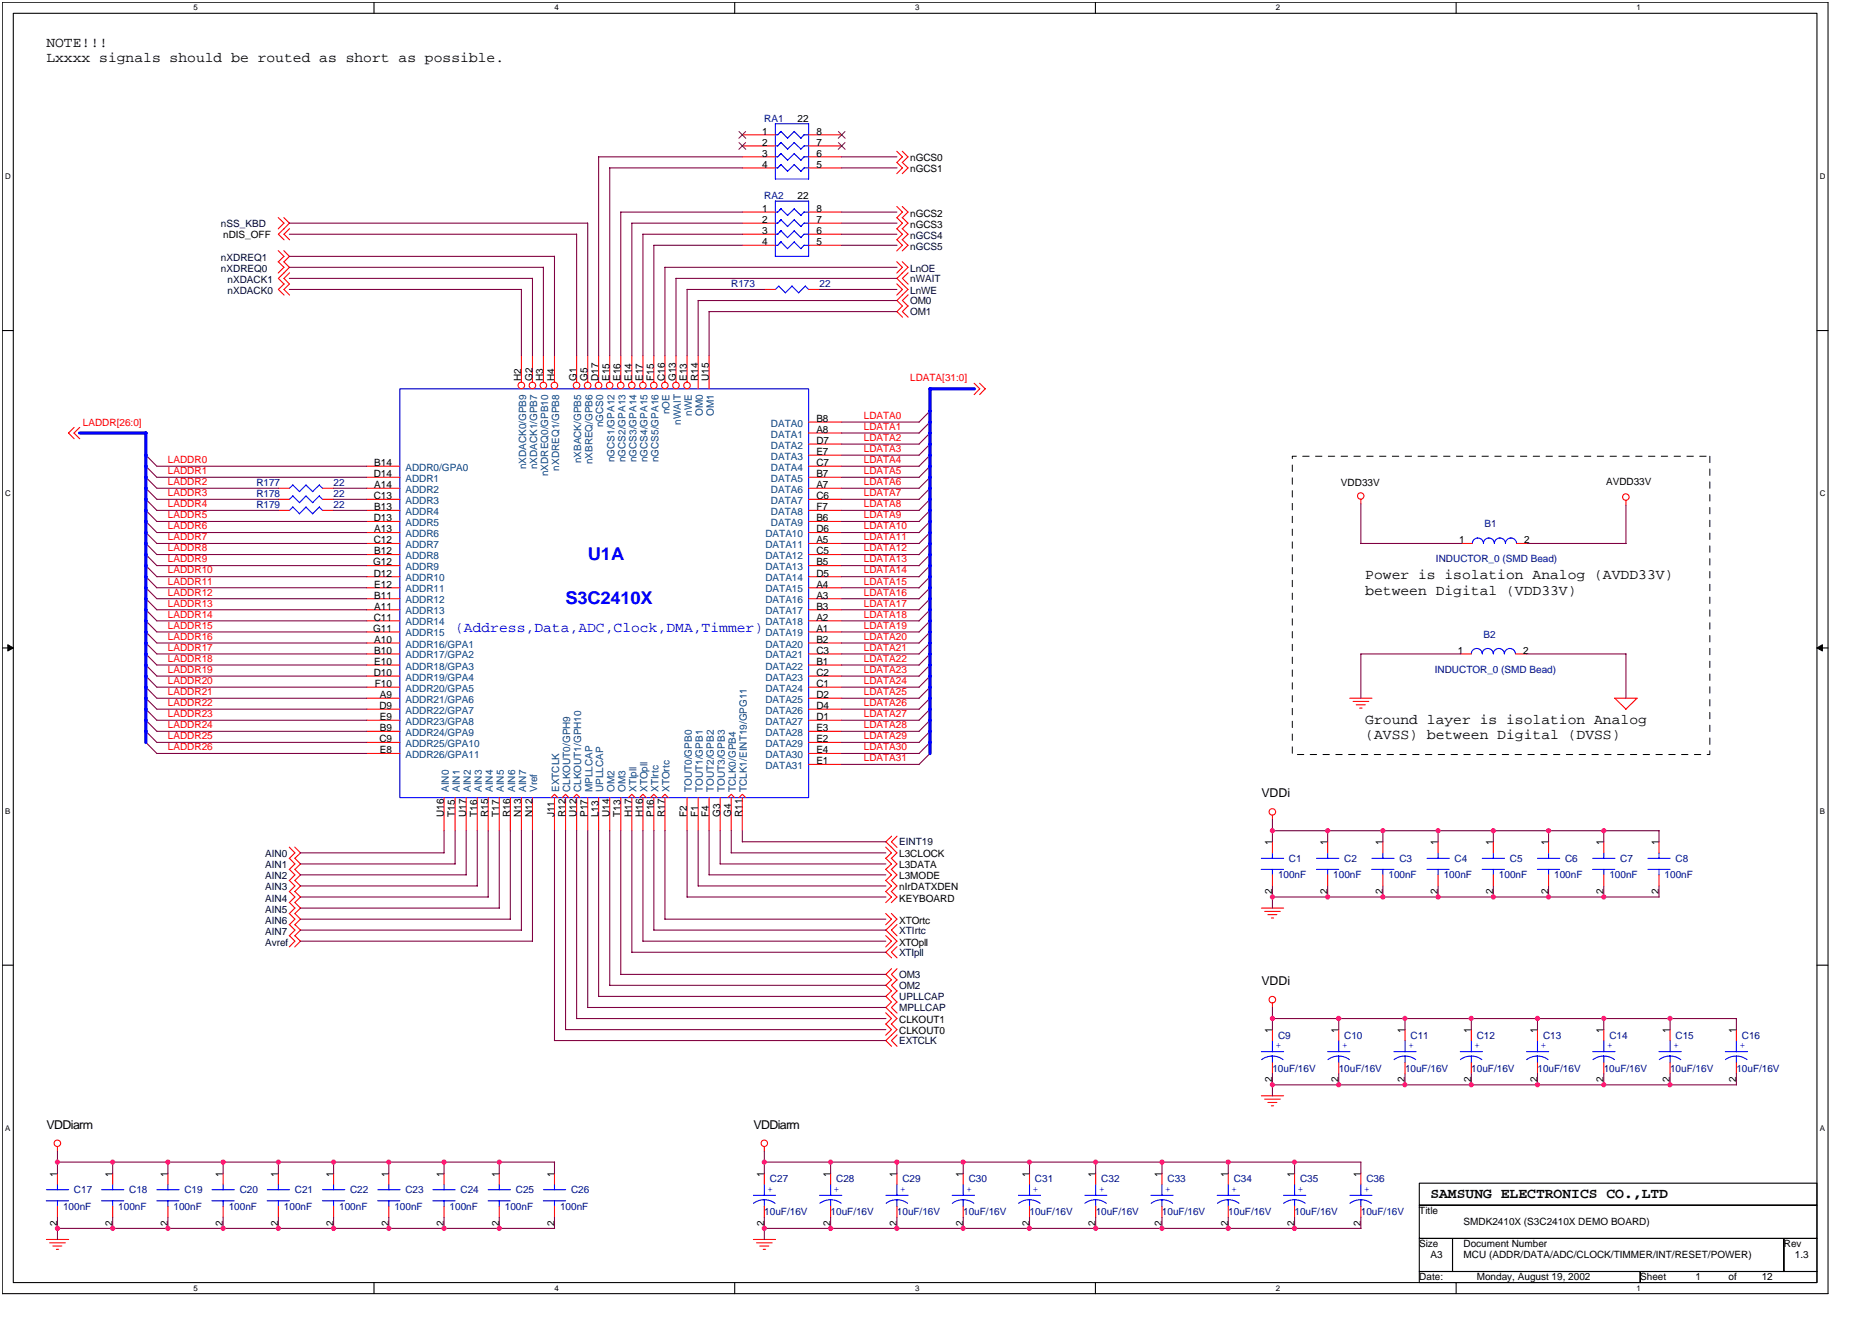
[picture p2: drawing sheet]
<svg xmlns="http://www.w3.org/2000/svg" width="297mm" height="210mm" viewBox="0 0 297 210" stroke-linecap="round" stroke-linejoin="round" font-family="sans-serif">
<defs><g id="words">
<g font-size="2.8" fill="#00f">
<text x="93.3" y="88.8">U1A</text>
<text x="89.7" y="95.8">S3C2410X</text>
</g>
<g font-size="2.3">
<text x="7.4" y="7.4">NOTE!!!</text>
<text x="7.4" y="9.9">Lxxxx signals should be routed as short as possible.</text>
<text x="216.6" y="91.9">Power is isolation Analog (AVDD33V)</text>
<text x="216.6" y="94.4">between Digital (VDD33V)</text>
<text x="216.6" y="114.9">Ground layer is isolation Analog</text>
<text x="216.6" y="117.3">(AVSS) between Digital (DVSS)</text>
<text x="227" y="190.1">SAMSUNG ELECTRONICS CO.,LTD</text>
</g>
<text font-size="2.3" fill="#00f" x="72.2" y="100.3">(Address,Data,ADC,Clock,DMA,Timmer)</text>
<g font-size="1.9">
<text x="200.1" y="126.5">VDDi</text>
<text x="200.1" y="156.3">VDDi</text>
<text x="7.4" y="179.1">VDDiarm</text>
<text x="119.5" y="179.1">VDDiarm</text>
</g>
<g font-size="1.6">
<text x="120.9" y="21.4">1</text>
<text x="120.9" y="23.1">2</text>
<text x="126.5" y="19.3">22</text>
<text x="129.5" y="21.4">8</text>
<text x="129.5" y="23.1">7</text>
<text x="120.9" y="24.9">3</text>
<text x="120.9" y="26.6">4</text>
<text x="129.5" y="24.9">6</text>
<text x="129.5" y="26.6">5</text>
<text x="144.4" y="27.4">nGCS1</text>
<text x="144.4" y="25.6">nGCS0</text>
<text x="120.9" y="33.6">1</text>
<text x="120.9" y="35.4">2</text>
<text x="126.5" y="31.6">22</text>
<text x="129.5" y="33.6">8</text>
<text x="129.5" y="35.4">7</text>
<text x="144.4" y="34.4">nGCS2</text>
<text x="35.4" y="37.7">nDIS_OFF</text>
<text x="120.9" y="37.1">3</text>
<text x="120.9" y="38.9">4</text>
<text x="129.5" y="37.1">6</text>
<text x="129.5" y="38.9">5</text>
<text x="144.4" y="36.1">nGCS3</text>
<text x="82.7" y="60.5" transform="rotate(-90 82.7 60.5)">H2</text>
<text x="84.5" y="60.5" transform="rotate(-90 84.5 60.5)">G2</text>
<text x="86.2" y="60.5" transform="rotate(-90 86.2 60.5)">H3</text>
<text x="88" y="60.5" transform="rotate(-90 88 60.5)">H4</text>
<text x="91.5" y="60.5" transform="rotate(-90 91.5 60.5)">G1</text>
<text x="93.2" y="60.5" transform="rotate(-90 93.2 60.5)">G5</text>
<text x="95" y="60.5" transform="rotate(-90 95 60.5)">D17</text>
<text x="96.7" y="60.5" transform="rotate(-90 96.7 60.5)">E15</text>
<text x="98.5" y="60.5" transform="rotate(-90 98.5 60.5)">E16</text>
<text x="100.2" y="60.5" transform="rotate(-90 100.2 60.5)">E14</text>
<text x="102" y="60.5" transform="rotate(-90 102 60.5)">E17</text>
<text x="103.7" y="60.5" transform="rotate(-90 103.7 60.5)">F15</text>
<text x="105.5" y="60.5" transform="rotate(-90 105.5 60.5)">C16</text>
<text x="107.2" y="60.5" transform="rotate(-90 107.2 60.5)">G13</text>
<text x="109" y="60.5" transform="rotate(-90 109 60.5)">E13</text>
<text x="110.8" y="60.5" transform="rotate(-90 110.8 60.5)">R14</text>
<text x="112.5" y="60.5" transform="rotate(-90 112.5 60.5)">U15</text>
<text x="129.5" y="66.9">B8</text>
<text x="129.5" y="68.7">A8</text>
<text x="129.5" y="70.4">D7</text>
<text x="59.3" y="75.7">D14</text>
<text x="59.4" y="73.9">B14</text>
<text x="59.4" y="77.4">A14</text>
<text x="129.5" y="72.2">E7</text>
<text x="129.5" y="73.9">C7</text>
<text x="129.5" y="75.7">B7</text>
<text x="129.5" y="77.4">A7</text>
<text x="212.8" y="77.1">VDD33V</text>
<text x="254.8" y="77">AVDD33V</text>
<text x="59.3" y="79.2">C13</text>
<text x="59.3" y="82.7">D13</text>
<text x="59.4" y="81">B13</text>
<text x="129.5" y="79.2">C6</text>
<text x="129.5" y="81">F7</text>
<text x="129.5" y="82.7">B6</text>
<text x="59.2" y="89.7">G12</text>
<text x="59.3" y="86.2">C12</text>
<text x="59.4" y="84.5">A13</text>
<text x="59.4" y="88">B12</text>
<text x="129.5" y="84.5">D6</text>
<text x="129.5" y="86.2">A5</text>
<text x="129.5" y="88">C5</text>
<text x="129.5" y="89.7">B5</text>
<text x="231.5" y="86.2">1</text>
<text x="241.9" y="86.2">2</text>
<text x="59.3" y="91.5">D12</text>
<text x="59.4" y="93.2">E12</text>
<text x="59.4" y="95">B11</text>
<text x="129.5" y="91.5">D5</text>
<text x="129.5" y="93.2">A4</text>
<text x="129.5" y="95">A3</text>
<text x="59.2" y="100.2">G11</text>
<text x="59.3" y="98.5">C11</text>
<text x="59.4" y="96.7">A11</text>
<text x="59.4" y="102">A10</text>
<text x="129.5" y="96.7">B3</text>
<text x="129.5" y="98.5">A2</text>
<text x="129.5" y="100.2">A1</text>
<text x="129.5" y="102">B2</text>
<text x="59.3" y="107.2">D10</text>
<text x="59.4" y="103.7">B10</text>
<text x="59.4" y="105.5">E10</text>
<text x="129.5" y="103.7">C3</text>
<text x="129.5" y="105.5">B1</text>
<text x="129.5" y="107.2">C2</text>
<text x="231.3" y="103.7">1</text>
<text x="241.7" y="103.7">2</text>
<text x="59.5" y="109">F10</text>
<text x="60.2" y="112.5">D9</text>
<text x="60.3" y="110.8">A9</text>
<text x="129.5" y="109">C1</text>
<text x="129.5" y="110.8">D2</text>
<text x="129.5" y="112.5">D4</text>
<text x="60.2" y="117.8">C9</text>
<text x="60.3" y="114.3">E9</text>
<text x="60.3" y="116">B9</text>
<text x="60.3" y="119.5">E8</text>
<text x="129.5" y="114.3">D1</text>
<text x="129.5" y="116">E3</text>
<text x="129.5" y="117.8">E2</text>
<text x="129.5" y="119.5">E4</text>
<text x="129.5" y="121.3">E1</text>
<text x="70.4" y="129.6" transform="rotate(-90 70.4 129.6)">U16</text>
<text x="72.2" y="129.6" transform="rotate(-90 72.2 129.6)">T15</text>
<text x="73.9" y="129.6" transform="rotate(-90 73.9 129.6)">U17</text>
<text x="75.7" y="129.6" transform="rotate(-90 75.7 129.6)">T16</text>
<text x="77.4" y="129.6" transform="rotate(-90 77.4 129.6)">R15</text>
<text x="79.2" y="129.6" transform="rotate(-90 79.2 129.6)">T17</text>
<text x="81" y="129.6" transform="rotate(-90 81 129.6)">R16</text>
<text x="82.7" y="129.6" transform="rotate(-90 82.7 129.6)">N13</text>
<text x="84.5" y="129.6" transform="rotate(-90 84.5 129.6)">N12</text>
<text x="88" y="129.6" transform="rotate(-90 88 129.6)">J11</text>
<text x="89.7" y="129.6" transform="rotate(-90 89.7 129.6)">R12</text>
<text x="91.5" y="129.6" transform="rotate(-90 91.5 129.6)">U12</text>
<text x="93.2" y="129.6" transform="rotate(-90 93.2 129.6)">P17</text>
<text x="95" y="129.6" transform="rotate(-90 95 129.6)">L13</text>
<text x="96.7" y="129.6" transform="rotate(-90 96.7 129.6)">U14</text>
<text x="98.5" y="129.6" transform="rotate(-90 98.5 129.6)">T13</text>
<text x="100.2" y="129.6" transform="rotate(-90 100.2 129.6)">H17</text>
<text x="102" y="129.6" transform="rotate(-90 102 129.6)">H16</text>
<text x="103.7" y="129.6" transform="rotate(-90 103.7 129.6)">P16</text>
<text x="105.5" y="129.6" transform="rotate(-90 105.5 129.6)">R17</text>
<text x="109" y="129.6" transform="rotate(-90 109 129.6)">F2</text>
<text x="110.8" y="129.6" transform="rotate(-90 110.8 129.6)">F1</text>
<text x="112.5" y="129.6" transform="rotate(-90 112.5 129.6)">F4</text>
<text x="114.3" y="129.6" transform="rotate(-90 114.3 129.6)">G3</text>
<text x="116" y="129.6" transform="rotate(-90 116 129.6)">G4</text>
<text x="117.8" y="129.6" transform="rotate(-90 117.8 129.6)">R11</text>
<text x="142.7" y="137.8">L3DATA</text>
<text x="142.7" y="136">L3CLOCK</text>
<text x="201.9" y="134.1" transform="rotate(-90 201.9 134.1)">1</text>
<text x="210.6" y="134.1" transform="rotate(-90 210.6 134.1)">1</text>
<text x="219.4" y="134.1" transform="rotate(-90 219.4 134.1)">1</text>
<text x="228.2" y="134.1" transform="rotate(-90 228.2 134.1)">1</text>
<text x="236.9" y="134.1" transform="rotate(-90 236.9 134.1)">1</text>
<text x="245.7" y="134.1" transform="rotate(-90 245.7 134.1)">1</text>
<text x="254.5" y="134.1" transform="rotate(-90 254.5 134.1)">1</text>
<text x="263.2" y="134.1" transform="rotate(-90 263.2 134.1)">1</text>
<text x="142.7" y="143">KEYBOARD</text>
<text x="142.7" y="141.3">nIrDATXDEN</text>
<text x="142.7" y="139.5">L3MODE</text>
<text x="201.9" y="141.9" transform="rotate(-90 201.9 141.9)">2</text>
<text x="210.6" y="141.9" transform="rotate(-90 210.6 141.9)">2</text>
<text x="219.4" y="141.9" transform="rotate(-90 219.4 141.9)">2</text>
<text x="228.2" y="141.9" transform="rotate(-90 228.2 141.9)">2</text>
<text x="236.9" y="141.9" transform="rotate(-90 236.9 141.9)">2</text>
<text x="245.7" y="141.9" transform="rotate(-90 245.7 141.9)">2</text>
<text x="254.5" y="141.9" transform="rotate(-90 254.5 141.9)">2</text>
<text x="263.2" y="141.9" transform="rotate(-90 263.2 141.9)">2</text>
<text x="142.7" y="146.5">XTOrtc</text>
<text x="142.7" y="150">XTOpll</text>
<text x="142.7" y="164.1">CLKOUT0</text>
<text x="142.7" y="162.3">CLKOUT1</text>
<text x="201.9" y="163.9" transform="rotate(-90 201.9 163.9)">1</text>
<text x="212.4" y="163.9" transform="rotate(-90 212.4 163.9)">1</text>
<text x="222.9" y="163.9" transform="rotate(-90 222.9 163.9)">1</text>
<text x="233.4" y="163.9" transform="rotate(-90 233.4 163.9)">1</text>
<text x="243.9" y="163.9" transform="rotate(-90 243.9 163.9)">1</text>
<text x="254.5" y="163.9" transform="rotate(-90 254.5 163.9)">1</text>
<text x="265" y="163.9" transform="rotate(-90 265 163.9)">1</text>
<text x="275.5" y="163.9" transform="rotate(-90 275.5 163.9)">1</text>
<text x="201.9" y="171.7" transform="rotate(-90 201.9 171.7)">2</text>
<text x="212.4" y="171.7" transform="rotate(-90 212.4 171.7)">2</text>
<text x="222.9" y="171.7" transform="rotate(-90 222.9 171.7)">2</text>
<text x="233.4" y="171.7" transform="rotate(-90 233.4 171.7)">2</text>
<text x="243.9" y="171.7" transform="rotate(-90 243.9 171.7)">2</text>
<text x="254.5" y="171.7" transform="rotate(-90 254.5 171.7)">2</text>
<text x="265" y="171.7" transform="rotate(-90 265 171.7)">2</text>
<text x="275.5" y="171.7" transform="rotate(-90 275.5 171.7)">2</text>
<text x="9.1" y="186.7" transform="rotate(-90 9.1 186.7)">1</text>
<text x="17.9" y="186.7" transform="rotate(-90 17.9 186.7)">1</text>
<text x="26.6" y="186.7" transform="rotate(-90 26.6 186.7)">1</text>
<text x="35.4" y="186.7" transform="rotate(-90 35.4 186.7)">1</text>
<text x="44.1" y="186.7" transform="rotate(-90 44.1 186.7)">1</text>
<text x="52.9" y="186.7" transform="rotate(-90 52.9 186.7)">1</text>
<text x="61.7" y="186.7" transform="rotate(-90 61.7 186.7)">1</text>
<text x="70.4" y="186.7" transform="rotate(-90 70.4 186.7)">1</text>
<text x="79.2" y="186.7" transform="rotate(-90 79.2 186.7)">1</text>
<text x="88" y="186.7" transform="rotate(-90 88 186.7)">1</text>
<text x="121.3" y="186.7" transform="rotate(-90 121.3 186.7)">1</text>
<text x="131.8" y="186.7" transform="rotate(-90 131.8 186.7)">1</text>
<text x="142.3" y="186.7" transform="rotate(-90 142.3 186.7)">1</text>
<text x="152.8" y="186.7" transform="rotate(-90 152.8 186.7)">1</text>
<text x="163.3" y="186.7" transform="rotate(-90 163.3 186.7)">1</text>
<text x="173.8" y="186.7" transform="rotate(-90 173.8 186.7)">1</text>
<text x="184.4" y="186.7" transform="rotate(-90 184.4 186.7)">1</text>
<text x="194.9" y="186.7" transform="rotate(-90 194.9 186.7)">1</text>
<text x="205.4" y="186.7" transform="rotate(-90 205.4 186.7)">1</text>
<text x="215.9" y="186.7" transform="rotate(-90 215.9 186.7)">1</text>
<text x="9.1" y="194.5" transform="rotate(-90 9.1 194.5)">2</text>
<text x="17.9" y="194.5" transform="rotate(-90 17.9 194.5)">2</text>
<text x="26.6" y="194.5" transform="rotate(-90 26.6 194.5)">2</text>
<text x="35.4" y="194.5" transform="rotate(-90 35.4 194.5)">2</text>
<text x="44.1" y="194.5" transform="rotate(-90 44.1 194.5)">2</text>
<text x="52.9" y="194.5" transform="rotate(-90 52.9 194.5)">2</text>
<text x="61.7" y="194.5" transform="rotate(-90 61.7 194.5)">2</text>
<text x="70.4" y="194.5" transform="rotate(-90 70.4 194.5)">2</text>
<text x="79.2" y="194.5" transform="rotate(-90 79.2 194.5)">2</text>
<text x="88" y="194.5" transform="rotate(-90 88 194.5)">2</text>
<text x="121.3" y="194.5" transform="rotate(-90 121.3 194.5)">2</text>
<text x="131.8" y="194.5" transform="rotate(-90 131.8 194.5)">2</text>
<text x="142.3" y="194.5" transform="rotate(-90 142.3 194.5)">2</text>
<text x="152.8" y="194.5" transform="rotate(-90 152.8 194.5)">2</text>
<text x="163.3" y="194.5" transform="rotate(-90 163.3 194.5)">2</text>
<text x="173.8" y="194.5" transform="rotate(-90 173.8 194.5)">2</text>
<text x="184.4" y="194.5" transform="rotate(-90 184.4 194.5)">2</text>
<text x="194.9" y="194.5" transform="rotate(-90 194.9 194.5)">2</text>
<text x="205.4" y="194.5" transform="rotate(-90 205.4 194.5)">2</text>
<text x="215.9" y="194.5" transform="rotate(-90 215.9 194.5)">2</text>
<text x="225.2" y="192.6">Title</text>
<text x="225.2" y="197.9">Size</text>
<text x="232.2" y="197.9">Document Number</text>
<text x="232.2" y="194.4">SMDK2410X (S3C2410X DEMO BOARD)</text>
<text x="283.1" y="197.9">Rev</text>
<text x="225.2" y="203.2">Date:</text>
<text x="227" y="199.6">A3</text>
<text x="232.2" y="199.6">MCU (ADDR/DATA/ADC/CLOCK/TIMMER/INT/RESET/POWER)</text>
<text x="234.3" y="203.2">Monday, August 19, 2002</text>
<text x="260.3" y="203.2">Sheet</text>
<text x="269" y="203.2">1</text>
<text x="274.3" y="203.2">of</text>
<text x="279.5" y="203.2">12</text>
<text x="284.8" y="199.6">1.3</text>
</g>
<g font-size="1.6" fill="#000080">
<text x="121.3" y="19.3">RA1</text>
<text x="121.3" y="31.6">RA2</text>
<text x="116" y="45.6">R173</text>
<text x="130" y="45.6">22</text>
<text x="40.7" y="77.1">R177</text>
<text x="52.9" y="77.1">22</text>
<text x="40.7" y="78.9">R178</text>
<text x="40.7" y="80.6">R179</text>
<text x="52.9" y="78.9">22</text>
<text x="52.9" y="80.6">22</text>
<text x="235.6" y="83.6">B1</text>
<text x="227.9" y="89.2">INDUCTOR_0 (SMD Bead)</text>
<text x="235.4" y="101.1">B2</text>
<text x="227.7" y="106.8">INDUCTOR_0 (SMD Bead)</text>
<text x="204.5" y="136.7">C1</text>
<text x="213.3" y="136.7">C2</text>
<text x="222.1" y="136.7">C3</text>
<text x="230.8" y="136.7">C4</text>
<text x="239.6" y="136.7">C5</text>
<text x="248.3" y="136.7">C6</text>
<text x="257.1" y="136.7">C7</text>
<text x="265.9" y="136.7">C8</text>
<text x="202.8" y="139.4">100nF</text>
<text x="211.6" y="139.4">100nF</text>
<text x="220.3" y="139.4">100nF</text>
<text x="229.1" y="139.4">100nF</text>
<text x="237.8" y="139.4">100nF</text>
<text x="246.6" y="139.4">100nF</text>
<text x="255.4" y="139.4">100nF</text>
<text x="264.1" y="139.4">100nF</text>
<text x="202.8" y="164.8">C9</text>
<text x="213.3" y="164.8">C10</text>
<text x="223.8" y="164.8">C11</text>
<text x="234.3" y="164.8">C12</text>
<text x="244.8" y="164.8">C13</text>
<text x="255.4" y="164.8">C14</text>
<text x="265.9" y="164.8">C15</text>
<text x="276.4" y="164.8">C16</text>
<text x="201.9" y="170">10uF/16V</text>
<text x="212.4" y="170">10uF/16V</text>
<text x="222.9" y="170">10uF/16V</text>
<text x="233.5" y="170">10uF/16V</text>
<text x="244" y="170">10uF/16V</text>
<text x="254.5" y="170">10uF/16V</text>
<text x="265" y="170">10uF/16V</text>
<text x="275.5" y="170">10uF/16V</text>
<text x="10" y="191.9">100nF</text>
<text x="11.7" y="189.3">C17</text>
<text x="18.8" y="191.9">100nF</text>
<text x="20.5" y="189.3">C18</text>
<text x="27.5" y="191.9">100nF</text>
<text x="29.3" y="189.3">C19</text>
<text x="36.3" y="191.9">100nF</text>
<text x="38" y="189.3">C20</text>
<text x="45.1" y="191.9">100nF</text>
<text x="46.8" y="189.3">C21</text>
<text x="53.8" y="191.9">100nF</text>
<text x="55.6" y="189.3">C22</text>
<text x="62.6" y="191.9">100nF</text>
<text x="64.3" y="189.3">C23</text>
<text x="71.3" y="191.9">100nF</text>
<text x="73.1" y="189.3">C24</text>
<text x="80.1" y="191.9">100nF</text>
<text x="81.8" y="189.3">C25</text>
<text x="88.9" y="191.9">100nF</text>
<text x="90.6" y="189.3">C26</text>
<text x="122.2" y="187.6">C27</text>
<text x="132.7" y="187.6">C28</text>
<text x="143.2" y="187.6">C29</text>
<text x="153.7" y="187.6">C30</text>
<text x="164.2" y="187.6">C31</text>
<text x="174.7" y="187.6">C32</text>
<text x="185.3" y="187.6">C33</text>
<text x="195.8" y="187.6">C34</text>
<text x="206.3" y="187.6">C35</text>
<text x="216.8" y="187.6">C36</text>
<text x="121.3" y="192.8">10uF/16V</text>
<text x="131.8" y="192.8">10uF/16V</text>
<text x="142.3" y="192.8">10uF/16V</text>
<text x="152.8" y="192.8">10uF/16V</text>
<text x="163.4" y="192.8">10uF/16V</text>
<text x="173.9" y="192.8">10uF/16V</text>
<text x="184.4" y="192.8">10uF/16V</text>
<text x="194.9" y="192.8">10uF/16V</text>
<text x="205.4" y="192.8">10uF/16V</text>
<text x="215.9" y="192.8">10uF/16V</text>
</g>
<g font-size="1.6" fill="#000040">
<text x="35.1" y="36">nSS_KBD</text>
<text x="35.1" y="41.4">nXDREQ1</text>
<text x="144.4" y="37.9">nGCS4</text>
<text x="144.4" y="39.6">nGCS5</text>
<text x="35.1" y="43.1">nXDREQ0</text>
<text x="36.1" y="46.6">nXDACK0</text>
<text x="36.1" y="44.9">nXDACK1</text>
<text x="144.4" y="46.6">LnWE</text>
<text x="144.4" y="43.1">LnOE</text>
<text x="144.4" y="44.7">nWAIT</text>
<text x="144.4" y="48.2">OM0</text>
<text x="144.4" y="50">OM1</text>
<text x="42.1" y="137.8">AIN1</text>
<text x="42.1" y="136">AIN0</text>
<text x="142.7" y="134.1">EINT19</text>
<text x="42.1" y="141.3">AIN3</text>
<text x="42.1" y="143">AIN4</text>
<text x="42.1" y="139.5">AIN2</text>
<text x="42.1" y="146.5">AIN6</text>
<text x="42.1" y="144.8">AIN5</text>
<text x="42.1" y="148.3">AIN7</text>
<text x="142.7" y="148.1">XTIrtc</text>
<text x="42.1" y="150">Avref</text>
<text x="142.7" y="155.1">OM3</text>
<text x="142.7" y="151.6">XTIpll</text>
<text x="142.7" y="156.9">OM2</text>
<text x="142.7" y="158.6">UPLLCAP</text>
<text x="142.7" y="160.4">MPLLCAP</text>
<text x="142.7" y="165.6">EXTCLK</text>
</g>
<g font-size="1.6" fill="#004080">
<text x="106.3" y="65.7" transform="rotate(-90 106.3 65.7)">nOE</text>
<text x="111.5" y="66" transform="rotate(-90 111.5 66)">OM0</text>
<text x="113.3" y="66" transform="rotate(-90 113.3 66)">OM1</text>
<text x="95.7" y="67.8" transform="rotate(-90 95.7 67.8)">nGCS0</text>
<text x="108" y="67.4" transform="rotate(-90 108 67.4)">nWAIT</text>
<text x="109.8" y="66" transform="rotate(-90 109.8 66)">nWE</text>
<text x="122.3" y="67.7">DATA0</text>
<text x="122.3" y="69.4">DATA1</text>
<text x="122.3" y="71.2">DATA2</text>
<text x="64.3" y="74.7">ADDR0/GPA0</text>
<text x="64.3" y="76.4">ADDR1</text>
<text x="83.5" y="74.5" transform="rotate(-90 83.5 74.5)">nXDACK0/GPB9</text>
<text x="85.2" y="74.5" transform="rotate(-90 85.2 74.5)">nXDACK1/GPB7</text>
<text x="87" y="75.5" transform="rotate(-90 87 75.5)">nXDREQ0/GPB10</text>
<text x="88.7" y="74.6" transform="rotate(-90 88.7 74.6)">nXDREQ1/GPB8</text>
<text x="92.2" y="73.5" transform="rotate(-90 92.2 73.5)">nXBACK/GPB5</text>
<text x="94" y="73.7" transform="rotate(-90 94 73.7)">nXBREQ/GPB6</text>
<text x="97.5" y="73.3" transform="rotate(-90 97.5 73.3)">nGCS1/GPA12</text>
<text x="99.2" y="73.3" transform="rotate(-90 99.2 73.3)">nGCS2/GPA13</text>
<text x="101" y="73.3" transform="rotate(-90 101 73.3)">nGCS3/GPA14</text>
<text x="102.8" y="73.3" transform="rotate(-90 102.8 73.3)">nGCS4/GPA15</text>
<text x="104.5" y="73.3" transform="rotate(-90 104.5 73.3)">nGCS5/GPA16</text>
<text x="122.3" y="72.9">DATA3</text>
<text x="122.3" y="74.7">DATA4</text>
<text x="122.3" y="76.4">DATA5</text>
<text x="64.3" y="78.2">ADDR2</text>
<text x="64.3" y="79.9">ADDR3</text>
<text x="64.3" y="81.7">ADDR4</text>
<text x="64.3" y="83.5">ADDR5</text>
<text x="122.3" y="78.2">DATA6</text>
<text x="122.3" y="79.9">DATA7</text>
<text x="122.3" y="81.7">DATA8</text>
<text x="122.3" y="83.5">DATA9</text>
<text x="64.3" y="85.2">ADDR6</text>
<text x="64.3" y="86.9">ADDR7</text>
<text x="64.3" y="88.7">ADDR8</text>
<text x="121.4" y="85.2">DATA10</text>
<text x="121.4" y="86.9">DATA11</text>
<text x="121.4" y="88.7">DATA12</text>
<text x="64.3" y="90.5">ADDR9</text>
<text x="64.3" y="92.2">ADDR10</text>
<text x="64.3" y="94">ADDR11</text>
<text x="64.3" y="95.7">ADDR12</text>
<text x="121.4" y="90.5">DATA13</text>
<text x="121.4" y="92.2">DATA14</text>
<text x="121.4" y="94">DATA15</text>
<text x="121.4" y="95.7">DATA16</text>
<text x="64.3" y="97.5">ADDR13</text>
<text x="64.3" y="99.2">ADDR14</text>
<text x="64.3" y="101">ADDR15</text>
<text x="121.4" y="97.5">DATA17</text>
<text x="121.4" y="99.2">DATA18</text>
<text x="121.4" y="101">DATA19</text>
<text x="64.3" y="102.7">ADDR16/GPA1</text>
<text x="64.3" y="104.5">ADDR17/GPA2</text>
<text x="64.3" y="106.2">ADDR18/GPA3</text>
<text x="64.3" y="108">ADDR19/GPA4</text>
<text x="121.4" y="102.7">DATA20</text>
<text x="121.4" y="104.5">DATA21</text>
<text x="121.4" y="106.2">DATA22</text>
<text x="121.4" y="108">DATA23</text>
<text x="64.3" y="109.7">ADDR20/GPA5</text>
<text x="64.3" y="111.5">ADDR21/GPA6</text>
<text x="64.3" y="113.2">ADDR22/GPA7</text>
<text x="121.4" y="109.7">DATA24</text>
<text x="121.4" y="111.5">DATA25</text>
<text x="121.4" y="113.2">DATA26</text>
<text x="64.3" y="115">ADDR23/GPA8</text>
<text x="64.3" y="116.7">ADDR24/GPA9</text>
<text x="64.3" y="118.5">ADDR25/GPA10</text>
<text x="121.4" y="115">DATA27</text>
<text x="121.4" y="116.8">DATA28</text>
<text x="121.4" y="118.5">DATA29</text>
<text x="64.3" y="120.3">ADDR26/GPA11</text>
<text x="71.2" y="125.7" transform="rotate(-90 71.2 125.7)">AIN0</text>
<text x="73" y="125.7" transform="rotate(-90 73 125.7)">AIN1</text>
<text x="74.7" y="125.7" transform="rotate(-90 74.7 125.7)">AIN2</text>
<text x="76.5" y="125.7" transform="rotate(-90 76.5 125.7)">AIN3</text>
<text x="78.2" y="125.7" transform="rotate(-90 78.2 125.7)">AIN4</text>
<text x="80" y="125.7" transform="rotate(-90 80 125.7)">AIN5</text>
<text x="81.7" y="125.7" transform="rotate(-90 81.7 125.7)">AIN6</text>
<text x="83.5" y="125.7" transform="rotate(-90 83.5 125.7)">AIN7</text>
<text x="85.2" y="125.7" transform="rotate(-90 85.2 125.7)">Vref</text>
<text x="88.7" y="125.7" transform="rotate(-90 88.7 125.7)">EXTCLK</text>
<text x="90.5" y="125.7" transform="rotate(-90 90.5 125.7)">CLKOUT0/GPH9</text>
<text x="92.2" y="125.7" transform="rotate(-90 92.2 125.7)">CLKOUT1/GPH10</text>
<text x="94" y="125.7" transform="rotate(-90 94 125.7)">MPLLCAP</text>
<text x="95.7" y="125.7" transform="rotate(-90 95.7 125.7)">UPLLCAP</text>
<text x="97.5" y="125.7" transform="rotate(-90 97.5 125.7)">OM2</text>
<text x="99.2" y="125.7" transform="rotate(-90 99.2 125.7)">OM3</text>
<text x="101" y="125.7" transform="rotate(-90 101 125.7)">XTIpll</text>
<text x="102.8" y="125.7" transform="rotate(-90 102.8 125.7)">XTOpll</text>
<text x="104.5" y="125.7" transform="rotate(-90 104.5 125.7)">XTIrtc</text>
<text x="106.3" y="125.7" transform="rotate(-90 106.3 125.7)">XTOrtc</text>
<text x="109.8" y="125.7" transform="rotate(-90 109.8 125.7)">TOUT0/GPB0</text>
<text x="111.5" y="125.7" transform="rotate(-90 111.5 125.7)">TOUT1/GPB1</text>
<text x="113.3" y="125.7" transform="rotate(-90 113.3 125.7)">TOUT2/GPB2</text>
<text x="115" y="125.7" transform="rotate(-90 115 125.7)">TOUT3/GPB3</text>
<text x="116.8" y="125.7" transform="rotate(-90 116.8 125.7)">TCLK0/GPB4</text>
<text x="118.5" y="125.7" transform="rotate(-90 118.5 125.7)">TCLK1/EINT19/GPG11</text>
<text x="121.4" y="120.3">DATA30</text>
<text x="121.4" y="122">DATA31</text>
</g>
<g font-size="1.6" fill="#f00">
<text x="144.4" y="60.5">LDATA[31:0]</text>
<text x="13.2" y="67.7">LADDR[26:0]</text>
<text x="137.1" y="69.9">LDATA2</text>
<text x="137.1" y="68.2">LDATA1</text>
<text x="137.1" y="66.5">LDATA0</text>
<text x="137.1" y="71.7">LDATA3</text>
<text x="26.6" y="75.2">LADDR1</text>
<text x="26.6" y="73.5">LADDR0</text>
<text x="26.6" y="77">LADDR2</text>
<text x="137.1" y="73.5">LDATA4</text>
<text x="137.1" y="77">LDATA6</text>
<text x="137.1" y="75.2">LDATA5</text>
<text x="26.6" y="78.7">LADDR3</text>
<text x="26.6" y="84">LADDR6</text>
<text x="26.6" y="82.2">LADDR5</text>
<text x="26.6" y="80.5">LADDR4</text>
<text x="137.1" y="80.5">LDATA8</text>
<text x="137.1" y="78.7">LDATA7</text>
<text x="137.1" y="82.2">LDATA9</text>
<text x="137.1" y="84">LDATA10</text>
<text x="26.6" y="85.7">LADDR7</text>
<text x="26.6" y="87.5">LADDR8</text>
<text x="26.6" y="89.2">LADDR9</text>
<text x="137.1" y="89.2">LDATA13</text>
<text x="137.1" y="87.5">LDATA12</text>
<text x="137.1" y="85.7">LDATA11</text>
<text x="26.6" y="91">LADDR10</text>
<text x="26.6" y="94.5">LADDR12</text>
<text x="26.6" y="92.7">LADDR11</text>
<text x="137.1" y="94.5">LDATA16</text>
<text x="137.1" y="92.7">LDATA15</text>
<text x="137.1" y="91">LDATA14</text>
<text x="26.6" y="101.5">LADDR16</text>
<text x="26.6" y="99.8">LADDR15</text>
<text x="26.6" y="98">LADDR14</text>
<text x="26.6" y="96.2">LADDR13</text>
<text x="137.1" y="98">LDATA18</text>
<text x="137.1" y="101.5">LDATA20</text>
<text x="137.1" y="99.8">LDATA19</text>
<text x="137.1" y="96.2">LDATA17</text>
<text x="26.6" y="105">LADDR18</text>
<text x="26.6" y="106.8">LADDR19</text>
<text x="26.6" y="103.2">LADDR17</text>
<text x="137.1" y="106.8">LDATA23</text>
<text x="137.1" y="105">LDATA22</text>
<text x="137.1" y="103.2">LDATA21</text>
<text x="26.6" y="110.3">LADDR21</text>
<text x="26.6" y="112">LADDR22</text>
<text x="26.6" y="108.5">LADDR20</text>
<text x="26.6" y="113.8">LADDR23</text>
<text x="137.1" y="108.5">LDATA24</text>
<text x="137.1" y="110.3">LDATA25</text>
<text x="137.1" y="112">LDATA26</text>
<text x="137.1" y="113.8">LDATA27</text>
<text x="26.6" y="117.3">LADDR25</text>
<text x="26.6" y="119">LADDR26</text>
<text x="26.6" y="115.5">LADDR24</text>
<text x="137.1" y="119">LDATA30</text>
<text x="137.1" y="115.5">LDATA28</text>
<text x="137.1" y="117.3">LDATA29</text>
<text x="137.1" y="120.8">LDATA31</text>
</g>
<g font-size="1.6" fill="#00f">
<text x="202.4" y="166.3">+</text>
<text x="213" y="166.3">+</text>
<text x="223.5" y="166.3">+</text>
<text x="234" y="166.3">+</text>
<text x="244.5" y="166.3">+</text>
<text x="255" y="166.3">+</text>
<text x="265.5" y="166.3">+</text>
<text x="276" y="166.3">+</text>
<text x="121.8" y="189.1">+</text>
<text x="132.3" y="189.1">+</text>
<text x="142.8" y="189.1">+</text>
<text x="153.4" y="189.1">+</text>
<text x="163.9" y="189.1">+</text>
<text x="174.4" y="189.1">+</text>
<text x="184.9" y="189.1">+</text>
<text x="195.4" y="189.1">+</text>
<text x="205.9" y="189.1">+</text>
<text x="216.4" y="189.1">+</text>
</g>
<g font-size="1.3">
<text x="30.7" y="1.7">5</text>
<text x="88" y="1.7">4</text>
<text x="145.2" y="1.7">3</text>
<text x="202.4" y="1.7">2</text>
<text x="259.7" y="1.7">1</text>
<text x=".8" y="28.4">D</text>
<text x="288.7" y="28.4">D</text>
<text x=".8" y="78.7">C</text>
<text x="288.7" y="78.7">C</text>
<text x=".8" y="129.1">B</text>
<text x="288.7" y="129.1">B</text>
<text x=".8" y="179.4">A</text>
<text x="288.7" y="179.4">A</text>
<text x="30.7" y="204.8">5</text>
<text x="88" y="204.8">4</text>
<text x="145.2" y="204.8">3</text>
<text x="202.4" y="204.8">2</text>
<text x="259.7" y="204.8">1</text>
</g>
</g></defs>
<path d="M.4 .4h289.7v204.8h-289.7zM2.1 2.1h286.2v201.4h-286.2z" fill="none" stroke="#000" stroke-width=".17"/>
<g fill="#fff">
<path d="M30.7 .5h.7v1.4h-.7z"/>
<path d="M30.7 203.7h.7v1.4h-.7z"/>
</g>
<path d="M59.3 .4v1.7M59.3 203.5v1.7" fill="none" stroke="#000" stroke-width=".17"/>
<g fill="#fff">
<path d="M88 .5h.6v1.4h-.6z"/>
<path d="M88 203.7h.6v1.4h-.6z"/>
</g>
<path d="M116.6 .4v1.7M116.6 203.5v1.7" fill="none" stroke="#000" stroke-width=".17"/>
<g fill="#fff">
<path d="M145.2 .5h.7v1.4h-.7z"/>
<path d="M145.2 203.7h.7v1.4h-.7z"/>
</g>
<path d="M173.8 .4v1.7M173.8 203.5v1.7" fill="none" stroke="#000" stroke-width=".17"/>
<g fill="#fff">
<path d="M202.4 .5h.7v1.4h-.7z"/>
<path d="M202.4 203.7h.7v1.4h-.7z"/>
</g>
<path d="M231 .4v1.7M231 203.5v1.7" fill="none" stroke="#000" stroke-width=".17"/>
<g fill="#fff">
<path d="M259.7 .5h.6v1.4h-.6z"/>
<path d="M259.7 203.7h.6v1.4h-.6z"/>
<path d="M.8 27.3h.9v1.4h-.9z"/>
<path d="M288.7 27.3h.9v1.4h-.9z"/>
<path d="M.8 77.6h.9v1.4h-.9z"/>
<path d="M288.7 77.6h.9v1.4h-.9z"/>
</g>
<path d="M.4 52.4h1.7M288.3 52.4h1.8" fill="none" stroke="#000" stroke-width=".17"/>
<g fill="#fff">
<path d="M.8 128h.8v1.4h-.8z"/>
<path d="M288.7 128h.9v1.4h-.9z"/>
</g>
<path d="M.4 102.8h1.7M288.3 102.8h1.8" fill="none" stroke="#000" stroke-width=".17"/>
<path d="M1.2 102.3l.9 .5-.9 .5zM288.3 102.8l.9-.5v1z" fill="#000" stroke="#000" stroke-width=".16"/>
<g fill="#fff">
<path d="M.8 178.3h.8v1.4h-.8z"/>
<path d="M288.7 178.3h.9v1.4h-.9z"/>
</g>
<path d="M.4 153.1h1.7M288.3 153.1h1.8M225.2 196.5h5.3v5.2h-5.3zM225.2 187.7h63.1v3.5h-63.1zM225.2 191.2h63.1v5.3h-63.1zM230.5 196.5h52.6v5.2h-52.6zM283.1 196.5h5.2v5.2h-5.2zM225.2 201.7h35.1v1.8h-35.1zM260.3 201.7h28v1.8h-28z" fill="none" stroke="#000" stroke-width=".17"/>
<path d="M205.1 72.4h66.2v47.3h-66.2z" fill="none" stroke="#000" stroke-width=".16" stroke-dasharray="1 1 1 1 1 1 1 1"/>
<g fill="none" stroke="#f00" stroke-width=".17">
<path d="M44.1 39.8l1 .9-1 .9M44.1 34.5l1 .9-1 .9M45 39.8l.9 .9-.9 .9M45 34.5l.9 .9-.9 .9M45.1 36.3l-.9 .9 .9 .9M45.9 36.3l-.8 .9 .8 .9M117.8 21.4h5.2M117.8 23.1h5.2M117.8 24.9h5.2M117.8 26.6h5.2M117.8 33.6h5.2M117.8 35.4h5.2"/>
<path d="M117.8 37.2h5.2M117.8 38.9h5.2M128.3 21.4h5.3M128.3 23.1h5.3M128.3 24.9h5.3M128.3 26.6h5.3M128.3 33.6h5.3M128.3 35.4h5.3M128.3 37.2h5.3M128.3 38.9h5.3M142.3 36.3l.9 .9-.9 .9M142.3 38l.9 .9-.9 .9"/>
<path d="M142.3 32.8l.9 .8-.9 1M142.3 25.8l.9 .8-.9 1M142.3 24l.9 .9-.9 .9M142.3 34.5l.9 .9-.9 .9M143.2 36.3l.9 .9-.9 .9M143.2 38l.9 .9-.9 .9M143.2 32.8l.9 .8-.9 1M143.2 25.8l.9 .8-.9 1M143.2 24l.9 .9-.9 .9M143.2 34.5l.9 .9-.9 .9M44.1 41.5l1 .9-1 .9M45 41.5l.9 .9-.9 .9"/>
<path d="M45.1 45l-.9 .9 .9 .9M45.1 43.3l-.9 .9 .9 .9M45.9 45l-.8 .9 .8 .9M45.9 43.3l-.8 .9 .8 .9M82.7 56.4v4.2M84.5 56.4v4.2M86.2 56.4v4.2M88 56.4v4.2M91.5 56.4v4.2M93.3 56.4v4.2M95 56.4v4.2M96.7 56.4v4.2"/>
<path d="M98.5 56.4v4.2M100.3 56.4v4.2M102 56.4v4.2M103.8 56.4v4.2M105.5 56.4v4.2M107.3 56.4v4.2M109 56.4v4.2M110.8 56.4v5.3M112.5 56.4v5.3M121.3 45.9h1.7M128.3 45.9h1.7M142.3 45l.9 .9-.9 .9"/>
<path d="M142.3 41.5l.9 .9-.9 .9M143.2 45l.9 .9-.9 .9M143.2 41.5l.9 .9-1.8 1.8 .9 .9M143.2 46.8l-.9 .9 .9 .9M143.2 48.5l-.9 .9 .9 .9M144.1 46.8l-.9 .9 .9 .9M144.1 48.5l-.9 .9 .9 .9M144.1 43.3l-.9 .9 .9 .9M11.8 67.8l-.9 .9 .9 .9M12.7 67.8l-1 .9 1 .9M44.2 79.2h1.7M44.2 77.5h1.7"/>
<path d="M51.2 79.2h1.7M51.2 77.5h1.7M58.2 79.2h5.3M58.2 74h5.3M58.2 75.7h5.3M58.2 77.5h5.3M128.3 79.2h5.3M128.3 74h5.3M128.3 75.7h5.3M128.3 77.5h5.3M128.3 67h5.3M128.3 68.7h5.3"/>
<path d="M128.3 70.5h5.3M128.3 72.2h5.3M154.6 60.8l.9 .9-.9 .9M155.4 60.8l.9 .9-.9 .9M215.9 79.2v.7M258 79.4v.7M44.2 81h1.7M51.2 81h1.7M58.2 81h5.3M58.2 82.7h5.3M58.2 84.5h5.3M58.2 86.2h5.3"/>
<path d="M58.2 88h5.3M58.2 89.7h5.3M58.2 91.5h5.3M58.2 93.3h5.3M58.2 95h5.3M58.2 96.7h5.3M58.2 98.5h5.3M128.3 81h5.3M128.3 82.7h5.3M128.3 84.5h5.3M128.3 86.2h5.3M128.3 88h5.3"/>
<path d="M128.3 89.7h5.3M128.3 91.5h5.3M128.3 93.3h5.3M128.3 95h5.3M128.3 96.7h5.3M128.3 98.5h5.3M231.9 86.2h1.7M240.6 86.2h1.8M58.2 110.8h5.3M58.2 100.3h5.3M58.2 102h5.3M58.2 103.8h5.3"/>
<path d="M58.2 105.5h5.3M58.2 107.3h5.3M58.2 109h5.3M58.2 112.5h5.3M58.2 114.3h5.3M58.2 116h5.3M58.2 117.8h5.3M58.2 119.5h5.3M128.3 110.8h5.3M128.3 100.3h5.3M128.3 102h5.3M128.3 103.8h5.3"/>
<path d="M128.3 105.5h5.3M128.3 107.3h5.3M128.3 109h5.3M128.3 112.5h5.3M128.3 114.3h5.3M128.3 116h5.3M128.3 117.8h5.3M128.3 119.5h5.3M214.2 110.8h3.5M214.7 111.3h2.5M215.2 111.8h1.4M215.7 112.3h.4"/>
<path d="M231.7 103.8h1.8M240.5 103.8h1.7M256.2 110.8l1.8 1.7M256.2 110.8h3.6M259.8 110.8l-1.8 1.7M45.9 134.4l.9 .9-.9 .9M45.9 139.7l.9 .9-.9 .9M45.9 136.2l.9 .9-.9 .9M45.9 137.9l.9 .9-.9 .9M46.8 139.7l.9 .9-.9 .9M46.8 136.2l.9 .9-.9 .9M46.8 134.4l.9 .9-.9 .9"/>
<path d="M46.8 137.9l.9 .9-.9 .9M70.5 126.5v5.3M72.2 126.5v5.3M74 126.5v5.3M75.7 126.5v5.3M77.5 126.5v5.3M79.2 126.5v5.3M81 126.5v5.3M82.7 126.5v5.3M84.5 126.5v5.3M87.5 126.5l.5-.5 .5 .5M88 126.5v5.3"/>
<path d="M89.2 126.5l.5-.5 .6 .5M89.7 126.5v5.3M91 126.5l.5-.5 .5 .5M91.5 126.5v5.3M93.3 126.5v5.3M95 126.5v5.3M96.7 126.5v5.3M98.5 126.5v5.3M99.7 126.5l.6-.5 .5 .5M100.3 126.5v5.3M101.5 126.5l.5-.5 .5 .5M102 126.5v5.3"/>
<path d="M103.2 126.5l.6-.5 .5 .5M103.8 126.5v5.3M105 126.5l.5-.5 .5 .5M105.5 126.5v5.3M109 126.5v5.3M110.8 126.5v5.3M112.5 126.5v5.3M114.3 126.5v5.3M115.5 126.5l.5-.5 .6 .5M116 126.5v5.3M117.3 126.5l.5-.5 .5 .5M117.8 126.5v5.3"/>
<path d="M128.3 121.3h5.3M140.5 139.7l1 .9-1 .9M140.5 137.9l1 .9-1 .9M140.5 136.2l1 .9-1 .9M140.5 134.4l1 .9-1 .9M141.4 139.7l.9 .9-.9 .9M141.4 137.9l.9 .9-.9 .9M141.4 136.2l.9 .9-.9 .9M141.4 134.4l.9 .9-.9 .9M141.5 132.7l-.9 .9 .9 .8M142.3 132.7l-.8 .9 .8 .8M201.9 129.3v.8"/>
<path d="M201.9 133.6v1.7M201.9 138.8v1.8M210.7 133.6v1.7M210.7 138.8v1.8M219.4 133.6v1.7M219.4 138.8v1.8M228.2 133.6v1.7M228.2 138.8v1.8M237 133.6v1.7M237 138.8v1.8M245.7 133.6v1.7M245.7 138.8v1.8"/>
<path d="M254.5 133.6v1.7M254.5 138.8v1.8M263.2 133.6v1.7M263.2 138.8v1.8M45.9 141.4l.9 .9-.9 .9M45.9 144.9l.9 .9-.9 .9M45.9 143.2l.9 .9-.9 .9M45.9 146.7l.9 .9-.9 .9M45.9 148.4l.9 .9-.9 .9M46.8 144.9l.9 .9-.9 .9M46.8 143.2l.9 .9-.9 .9M46.8 146.7l.9 .9-.9 .9"/>
<path d="M46.8 148.4l.9 .9-.9 .9M46.8 141.4l.9 .9-.9 .9M140.5 144.9l1 .9-1 .9M140.5 148.4l1 .9-1 .9M140.5 141.4l1 .9-1 .9M141.4 144.9l.9 .9-.9 .9M141.4 141.4l.9 .9-.9 .9M141.5 155.4l-.9 .9 .9 .9M141.5 153.7l-.9 .9 .9 .9M141.5 157.2l-.9 .9 .9 .9M141.5 159l-.9 .8 .9 .9M141.5 146.7l-.9 .9 1.7 1.7-.9 .9"/>
<path d="M141.5 150.2l-.9 .9 .9 .9M142.3 155.4l-.8 .9 .8 .9M142.3 153.7l-.8 .9 .8 .9M142.3 157.2l-.8 .9 .8 .9M142.3 159l-.8 .8 .8 .9M142.3 146.7l-.8 .9 .8 .9M142.3 150.2l-.8 .9 .8 .9M200.1 144.1h3.6M200.7 144.6h2.5M201.2 145.1h1.4M201.7 145.6h.4M201.9 159.1v.8"/>
<path d="M140.5 162.4l1 1-1 .8M140.5 160.7l1 .9-1 .9M141.4 162.4l.9 1-.9 .8M141.4 160.7l.9 .9-.9 .9M141.5 164.2l-.9 .9 .9 .9M142.3 164.2l-.8 .9 .8 .9M200.1 173.9h3.6M200.7 174.4h2.5M201.2 174.9h1.4M201.7 175.4h.4M201.9 163.4v1.7M201.9 168.6v1.8"/>
<path d="M212.4 163.4v1.7M212.4 168.6v1.8M222.9 163.4v1.7M222.9 168.6v1.8M233.5 163.4v1.7M233.5 168.6v1.8M244 163.4v1.7M244 168.6v1.8M254.5 163.4v1.7M254.5 168.6v1.8M265 163.4v1.7M265 168.6v1.8"/>
<path d="M275.5 163.4v1.7M275.5 168.6v1.8M7.4 196.7h3.5M7.9 197.2h2.5M8.4 197.7h1.4M8.9 198.2h.4M9.1 181.9v.7M9.1 186.1v1.8M9.1 191.4v1.7M17.9 186.1v1.8M17.9 191.4v1.7M26.6 186.1v1.8"/>
<path d="M26.6 191.4v1.7M35.4 186.1v1.8M35.4 191.4v1.7M44.2 186.1v1.8M44.2 191.4v1.7M52.9 186.1v1.8M52.9 191.4v1.7M61.7 186.1v1.8M61.7 191.4v1.7M70.5 186.1v1.8M70.5 191.4v1.7M79.2 186.1v1.8"/>
<path d="M79.2 191.4v1.7M88 186.1v1.8M88 191.4v1.7M119.5 196.7h3.6M120.1 197.2h2.4M120.6 197.7h1.4M121.1 198.2h.4M121.3 181.9v.7M121.3 186.1v1.8M121.3 191.4v1.7M131.8 186.1v1.8M131.8 191.4v1.7"/>
<path d="M142.3 186.1v1.8M142.3 191.4v1.7M152.8 186.1v1.8M152.8 191.4v1.7M163.4 186.1v1.8M163.4 191.4v1.7M173.9 186.1v1.8M173.9 191.4v1.7M184.4 186.1v1.8M184.4 191.4v1.7M194.9 186.1v1.8M194.9 191.4v1.7"/>
<path d="M205.4 186.1v1.8M205.4 191.4v1.7M215.9 186.1v1.8M215.9 191.4v1.7"/>
<circle cx="82.7" cy="61.2" r=".52"/>
<circle cx="84.5" cy="61.2" r=".52"/>
<circle cx="86.2" cy="61.2" r=".52"/>
<circle cx="88" cy="61.2" r=".52"/>
<circle cx="91.5" cy="61.2" r=".52"/>
<circle cx="93.2" cy="61.2" r=".52"/>
<circle cx="95" cy="61.2" r=".52"/>
<circle cx="96.7" cy="61.2" r=".52"/>
<circle cx="98.5" cy="61.2" r=".52"/>
<circle cx="100.2" cy="61.2" r=".52"/>
<circle cx="102" cy="61.2" r=".52"/>
<circle cx="103.7" cy="61.2" r=".52"/>
<circle cx="105.5" cy="61.2" r=".52"/>
<circle cx="107.3" cy="61.2" r=".52"/>
<circle cx="109" cy="61.2" r=".52"/>
<circle cx="215.9" cy="78.7" r=".51"/>
<circle cx="258" cy="78.9" r=".52"/>
<circle cx="201.9" cy="128.8" r=".52"/>
<circle cx="201.9" cy="158.6" r=".52"/>
<circle cx="9.1" cy="181.4" r=".52"/>
<circle cx="121.3" cy="181.4" r=".51"/>
</g>
<g fill="none" stroke="#00f" stroke-width=".17">
<path d="M123 19.6h5.3M123 19.6v8.8M128.3 19.6v8.8h-5.3M123.7 21l.2-.2-.5 .6h-.4M123.7 22.8l.2-.2-.5 .5h-.4M123.7 24.5l.2-.1-.5 .5h-.4M123.7 33.3l.2-.2-.5 .5h-.4M123.7 36.8l.2-.2-.5 .6h-.4M123.7 38.6l.2-.2-.5 .5h-.4M123.9 20.9l1.1 1M123.9 22.6l1.1 1.1M123.9 24.4l1.1 1"/>
<path d="M123.9 26.1l1.1 1.1M123.9 33.1l1.1 1.1M123.9 34.9l1.1 1.1M123.9 36.6l1.1 1.1M123.9 38.4l1.1 1.1M123.9 26.1l-.5 .5h-.4M123.9 34.9l-.5 .5h-.4M125 23.7l1-1.1 1.1 1.1M125 27.2l1-1.1 1.1 1.1M125 34.2l1-1.1 1.1 1.1M125 35.9l1-1 1.1 1.1M125 37.7l1-1.1 1.1 1.1"/>
<path d="M126 20.9l1.1 1M126 24.4l1.1 1M126 38.4l1.1 1.1M126 20.8l-1 1.1M126 24.4l-1 1M126 38.4l-1 1M127.6 21.4h.7M127.6 24.9h.7M127.6 33.6h.7M127.6 37.2h.7M127.6 23.1h.7M127.6 26.6h.7"/>
<path d="M127.6 35.4h.7M127.6 38.9h.7M127.6 26.6l-.5 .6M127.6 24.9l-.5 .5M127.6 23.1l-.5 .6M127.6 21.4l-.5 .5M127.6 38.9l-.5 .5M127.6 37.1l-.5 .6M127.6 35.4l-.5 .5M127.6 33.6l-.5 .6M128.3 31.9v8.8M128.3 31.9h-5.3v8.8"/>
<path d="M123 40.7h5.3M123 45.9l.6-.5 1 1.1M124.6 46.5l1.1-1.1 1 1.1M127.8 45.4l.5 .5M127.8 45.4l-1.1 1.1M46.5 78.7l1 1.1M46.5 77l1 1M46.5 78.7l-.6 .5M46.5 76.9l-.6 .6M48.5 78.7l1.1 1.1M48.5 77l1.1 1M48.6 78.7l-1.1 1"/>
<path d="M48.6 76.9l-1.1 1.1M50.7 78.7l.5 .5M50.7 77l.5 .5M50.7 78.7l-1.1 1M50.7 76.9l-1.1 1.1M63.5 61.7h64.8v64.8h-64.8zM46.5 80.4l-.6 .6M48.6 80.4l-1.1 1.1-1-1.1M50.7 80.4l.5 .6M50.7 80.4l-1.1 1.1-1.1-1.1M233.6 86.2a.88 .88 0 0 1 .9-.8 .88 .88 0 0 1 .9 .8 .87 .87 0 0 1 .9-.8 .87 .87 0 0 1 .8 .8 .88 .88 0 0 1 .9-.8 .88 .88 0 0 1 .9 .8 .88 .88 0 0 1 .9-.8 .88 .88 0 0 1 .8 .8M233.5 103.7a.87 .87 0 0 1 .8-.8 .87 .87 0 0 1 .9 .8 .88 .88 0 0 1 .9-.8 .88 .88 0 0 1 .9 .8 .88 .88 0 0 1 .8-.8 .88 .88 0 0 1 .9 .8 .88 .88 0 0 1 .9-.8 .88 .88 0 0 1 .9 .8"/>
<path d="M200.1 137.9h3.6M200.1 136.2h3.6M201.9 135.3v.9M201.9 137.9v.9M208.9 137.9h3.5M208.9 136.2h3.5M210.7 135.3v.9M210.7 137.9v.9M217.7 137.9h3.5M217.7 136.2h3.5M219.4 135.3v.9M219.4 137.9v.9"/>
<path d="M226.4 137.9h3.5M226.4 136.2h3.6M228.2 135.3v.9M228.2 137.9v.9M235.2 137.9h3.5M235.2 136.2h3.5M237 135.3v.9M237 137.9v.9M243.9 137.9h3.6M244 136.2h3.5M245.7 135.3v.9M245.7 137.9v.9"/>
<path d="M252.7 137.9h3.5M252.7 136.2h3.6M254.5 135.3v.9M254.5 137.9v.9M261.5 137.9h3.5M261.5 136.2h3.5M263.2 135.3v.9M263.2 137.9v.9M200.1 166.9h3.6M200.2 168.1l1-.5 .7-.1 .7 .1 1 .5M201.9 165.1v1.8M201.9 167.5v1.1"/>
<path d="M210.7 166.9h3.5M210.7 168.1l.6-.3 1.1-.3 .7 .1 1 .5M212.4 165.1v1.8M212.4 167.5v1.1M221.2 166.9h3.5M221.2 168.1a2.86 2.86 0 0 1 3.4 0M222.9 165.1v1.8M222.9 167.5v1.1M231.7 166.9h3.5M231.7 168.1a2.83 2.83 0 0 1 3.4 0M233.5 165.1v1.8M233.5 167.5v1.1"/>
<path d="M242.2 166.9h3.5M242.2 168.1l.7-.3 1-.3 .8 .1 1 .5M244 165.1v1.8M244 167.5v1.1M252.7 166.9h3.6M252.8 168.1l.9-.5 .8-.1 .7 .1 1 .5M254.5 165.1v1.8M254.5 167.5v1.1M263.2 166.9h3.6M263.3 168.1l.6-.3 1.1-.3 .7 .1 1 .5M265 165.1v1.8M265 167.5v1.1"/>
<path d="M273.8 166.9h3.5M273.8 168.1a2.86 2.86 0 0 1 3.4 0M275.5 165.1v1.8M275.5 167.5v1.1M7.3 190.5h3.6M7.4 188.8h3.5M9.1 187.9v.9M9.1 190.5v.9M16.1 190.5h3.5M16.1 188.8h3.6M17.9 187.9v.9M17.9 190.5v.9"/>
<path d="M24.9 190.5h3.5M24.9 188.8h3.5M26.6 187.9v.9M26.6 190.5v.9M33.6 190.5h3.6M33.6 188.8h3.6M35.4 187.9v.9M35.4 190.5v.9M42.4 190.5h3.5M42.4 188.8h3.5M44.2 187.9v.9M44.2 190.5v.9"/>
<path d="M51.2 190.5h3.5M51.2 188.8h3.5M52.9 187.9v.9M52.9 190.5v.9M59.9 190.5h3.6M59.9 188.8h3.6M61.7 187.9v.9M61.7 190.5v.9M68.7 190.5h3.5M68.7 188.8h3.5M70.5 187.9v.9M70.5 190.5v.9"/>
<path d="M77.4 190.5h3.6M77.5 188.8h3.5M79.2 187.9v.9M79.2 190.5v.9M86.2 190.5h3.5M86.2 188.8h3.6M88 187.9v.9M88 190.5v.9M119.5 189.6h3.6M119.6 190.9l.6-.3 1.1-.3 .7 .1 1 .5M121.3 187.9v1.8M121.3 190.3v1.1"/>
<path d="M130 189.6h3.6M130.1 190.9l1-.5 .7-.1 .7 .1 1 .5M131.8 187.9v1.8M131.8 190.3v1.1M140.6 189.6h3.5M140.6 190.9l.6-.3 1.1-.3 .7 .1 1 .5M142.3 187.9v1.8M142.3 190.3v1.1M151.1 189.6h3.5M151.1 190.9a2.86 2.86 0 0 1 3.4 0M152.8 187.9v1.8M152.8 190.3v1.1"/>
<path d="M161.6 189.6h3.5M161.6 190.9a2.83 2.83 0 0 1 3.4 0M163.4 187.9v1.8M163.4 190.3v1.1M172.1 189.6h3.5M172.1 190.9l.7-.3 1-.3 .8 .1 .9 .5M173.9 187.9v1.8M173.9 190.3v1.1M182.6 189.6h3.6M182.7 190.9l.9-.5 .8-.1 .7 .1 1 .5M184.4 187.9v1.8M184.4 190.3v1.1"/>
<path d="M193.1 189.6h3.6M193.2 190.9l.6-.3 1.1-.3 .7 .1 1 .5M194.9 187.9v1.8M194.9 190.3v1.1M203.7 189.6h3.5M203.7 190.9a2.86 2.86 0 0 1 3.4 0M205.4 187.9v1.8M205.4 190.3v1.1M214.2 189.6h3.5M214.2 190.9a2.83 2.83 0 0 1 3.4 0M215.9 187.9v1.8M215.9 190.3v1.1"/>
</g>
<path d="M117.3 20.9l1 1M117.3 22.6l1 1.1M118.3 20.9l-1.1 1M118.3 22.6l-1.1 1.1M133 20.9l1.1 1M133 22.6l1.1 1.1M134.1 20.9l-1.1 1M134.1 22.6l-1.1 1.1" fill="none" stroke="#804000" stroke-width=".16"/>
<g fill="none" stroke="#800040" stroke-width=".17">
<path d="M45.9 37.2h45.6M45.9 35.4h47.4M91.5 37.1v19.3M93.3 35.4v21M95 24.9h22.8M95 24.9v31.6M96.7 26.6h21.1M96.7 26.6v29.8M102 37.2h15.8M102 37.1v19.3M117.8 38.9h-14.1l.1 17.6M117.8 35.4h-17.6l.1 21.1"/>
<path d="M117.8 33.6h-19.3v22.8M133.5 37.2h8.8M133.5 33.6h8.8M133.5 24.9h8.8M133.6 38.9h8.7M133.6 35.4h8.7M133.6 26.6h8.7M45.9 40.7h42.1v15.7M45.9 44.2h38.6v12.2M45.9 42.4h40.3v14M45.9 45.9h36.8M82.7 45.9v10.5"/>
<path d="M109 45.9h12.3M109 45.9v10.5M110.8 47.7v8.7M110.8 47.7h31.5M130 45.9h12.3M142.3 49.4h-29.8v7M142.3 44.2l-35-.1v12.3M142.3 42.4h-36.8v14M23.1 75.7l1.8 1.8h19.3M23.1 72.2l1.8 1.8h33.3M23.1 79.2l1.8 1.8h19.3M23.1 77.4l1.8 1.8h19.3"/>
<path d="M23.1 73.9l1.8 1.8h33.3M52.9 79.2h5.3M52.9 77.5h5.3M133.6 75.7h12.3M133.6 79.2h12.3M133.6 70.5h12.3M133.6 74h12.3M133.6 68.7h12.3M133.6 67h12.3M133.6 77.5h12.3M133.6 72.2h12.3M147.6 77.5l-1.8 1.7"/>
<path d="M147.6 68.7l-1.8 1.8M147.6 70.5l-1.8 1.7M147.6 72.2l-1.8 1.8M147.6 75.7l-1.8 1.8M147.6 67l-1.8 1.7M147.6 74l-1.8 1.7M147.6 79.2l-1.8 1.8M147.6 65.2l-1.8 1.8M215.9 79.9v6.3h16M23.1 86.2l1.8 1.8h33.3M23.1 88l1.8 1.7h33.3M23.1 82.7l1.8 1.8h33.3"/>
<path d="M23.1 91.5l1.8 1.8h33.3M23.1 84.5l1.8 1.7h33.3M23.1 98.5l1.8 1.8h33.3M23.1 95l1.8 1.7h33.3M23.1 81l1.8 1.7h33.3M23.1 93.2l1.8 1.8h33.3M23.1 96.7l1.8 1.8h33.3M23.1 89.7l1.8 1.8h33.3M52.9 81h5.3M133.6 86.2h12.3M133.6 95h12.3M133.6 81h12.3"/>
<path d="M133.6 88h12.3M133.6 93.3h12.3M133.6 89.7h12.3M133.6 98.5h12.3M133.6 82.7h12.3M133.6 91.5h12.3M133.6 84.5h12.3M133.6 96.7h12.3M147.6 89.7l-1.8 1.8M147.6 88l-1.8 1.8M147.6 98.5l-1.8 1.8M147.6 84.5l-1.8 1.7"/>
<path d="M147.6 82.7l-1.8 1.8M147.6 93.3l-1.8 1.7M147.6 95l-1.8 1.8M147.6 91.5l-1.8 1.8M147.6 86.2l-1.8 1.8M147.6 96.7l-1.8 1.8M147.6 81l-1.8 1.8M258 80.1v6.1h-15.6M23.1 100.2l1.8 1.8h33.3M23.1 114.3l1.8 1.7h33.3M23.1 103.7l1.8 1.8h33.3M23.1 105.5l1.8 1.8h33.3"/>
<path d="M23.1 117.8l1.8 1.7h33.3M23.1 110.8l1.8 1.7h33.3M23.1 116l1.8 1.8h33.3M23.1 109l1.8 1.8h33.3M23.1 102l1.8 1.8h33.3M23.1 112.5l1.8 1.8h33.3M23.1 107.2l1.8 1.8h33.3M133.6 119.5h12.3M133.6 109h12.3M133.6 107.3h12.3M133.6 117.8h12.3M133.6 110.8h12.3"/>
<path d="M133.6 116h12.3M133.6 102h12.3M133.6 105.5h12.3M133.6 112.5h12.3M133.6 100.3h12.3M133.6 103.8h12.3M133.6 114.3h12.3M147.6 107.3l-1.8 1.7M147.6 117.8l-1.8 1.8M147.6 119.5l-1.8 1.8M147.6 116l-1.8 1.8M147.6 112.5l-1.8 1.8"/>
<path d="M147.6 103.8l-1.8 1.7M147.6 109l-1.8 1.8M147.6 110.8l-1.8 1.7M147.6 114.3l-1.8 1.8M147.6 102l-1.8 1.8M147.6 100.3l-1.8 1.7M147.6 105.5l-1.8 1.8M231.7 103.8h-15.8v7M242.2 103.8h15.8v7M47.7 135.3h22.8M47.7 137.1h24.5M47.7 138.8h26.3"/>
<path d="M70.5 131.8v3.5M72.2 131.8v5.3M74 131.8v7M75.7 131.8v8.8M77.5 131.8v10.5h-29.8M79.2 131.8v12.3h-31.5M81 131.8v14.1M82.7 131.8v15.8M84.5 131.8v17.5M88 131.8v33.3M89.7 131.8v31.6h50.9M91.5 131.8v29.8h49.1"/>
<path d="M93.3 131.8v28.1M95 131.8v26.3M96.7 131.8v24.5M98.5 131.8v22.8h42.1M100.3 131.8v19.3h40.3M102 131.8v17.5M103.8 131.8v15.8h36.8M105.5 131.8v14M109 131.8v10.5h31.6M110.8 131.8v8.8M112.5 131.8v7h28.1M114.3 137.1h26.3"/>
<path d="M114.3 131.8v5.3M116 135.3h24.6M116 131.8v3.5M117.8 131.8v1.8h22.8M133.6 121.3h12.3M201.9 130v3.6M201.9 131.8h61.4M210.7 131.8v1.8M219.4 131.8v1.8M228.2 131.8v1.8M237 131.8v1.8M245.7 131.8v1.8"/>
<path d="M254.5 131.8v1.8M263.2 131.8v1.8M47.7 140.6h28M47.7 145.8h33.3M47.7 147.6h35M47.7 149.3h36.8M93.3 159.8h47.3M95 158.1h45.6M96.7 156.3h43.9M102 149.3h38.6M105.5 145.8h35.1M110.8 140.6h29.8"/>
<path d="M201.9 140.6v3.5M201.9 159.8v3.6M201.9 142.3h61.4M210.7 140.6v1.7M219.4 140.6v1.7M228.2 140.6v1.7M237 140.6v1.7M245.7 140.6v1.7M254.5 140.6v1.7M263.2 140.6v1.7M88 165.1h52.6M201.9 170.4v3.5"/>
<path d="M201.9 161.6h73.6v1.8M212.4 161.6v1.8M212.4 170.4v1.7M222.9 161.6v1.8M222.9 170.4v1.7M233.5 161.6v1.8M233.5 170.4v1.7M244 161.6v1.8M244 170.4v1.7M254.5 161.6v1.8M254.5 170.4v1.7M265 161.6v1.8"/>
<path d="M265 170.4v1.7M275.5 170.4v1.7h-73.6M9.1 184.4h78.9v1.8M9.1 182.6v3.5M9.1 193.1v3.6M17.9 184.4v1.8M17.9 193.1v1.8M26.6 184.4v1.8M26.6 193.1v1.8M35.4 184.4v1.8M35.4 193.1v1.8M44.2 184.4v1.8"/>
<path d="M44.2 193.1v1.8M52.9 184.4v1.8M52.9 193.1v1.8M61.7 184.4v1.8M61.7 193.1v1.8M70.5 184.4v1.8M70.5 193.1v1.8M79.2 184.4v1.8M79.2 193.1v1.8M88 193.1v1.8h-78.9M121.3 184.4h94.7M121.3 194.9h94.7"/>
<path d="M121.3 182.6v3.6M121.3 193.1v3.6M131.8 184.4v1.8M131.8 193.1v1.8M142.3 184.4v1.8M142.3 193.1v1.8M152.8 184.4v1.8M152.8 193.1v1.8M163.4 184.4v1.8M163.4 193.1v1.8M173.9 184.4v1.8M173.9 193.1v1.8"/>
<path d="M184.4 184.4v1.8M184.4 193.1v1.8M194.9 184.4v1.8M194.9 193.1v1.8M205.4 184.4v1.8M205.4 193.1v1.8M215.9 184.4v1.8M215.9 193.1v1.8"/>
</g>
<path d="M12.6 68.7h10.6l-.1 49.1M154.6 61.7h-7v57.9" fill="none" stroke="#00f" stroke-width=".51"/>
<g fill="#f0f" stroke="#f0f" stroke-width=".17">
<circle cx="184.4" cy="184.4" r=".34"/>
<circle cx="163.3" cy="184.4" r=".34"/>
<circle cx="173.9" cy="184.4" r=".34"/>
<circle cx="152.8" cy="194.9" r=".34"/>
<circle cx="79.2" cy="194.9" r=".34"/>
<circle cx="9.1" cy="194.9" r=".34"/>
<circle cx="17.9" cy="194.9" r=".34"/>
<circle cx="26.6" cy="194.9" r=".34"/>
<circle cx="61.7" cy="184.4" r=".34"/>
<circle cx="26.6" cy="184.4" r=".34"/>
<circle cx="121.3" cy="194.9" r=".34"/>
<circle cx="35.4" cy="184.4" r=".34"/>
<circle cx="70.5" cy="184.4" r=".34"/>
<circle cx="121.3" cy="184.4" r=".34"/>
<circle cx="44.2" cy="194.9" r=".34"/>
<circle cx="52.9" cy="194.9" r=".34"/>
<circle cx="163.3" cy="194.9" r=".34"/>
<circle cx="173.9" cy="194.9" r=".34"/>
<circle cx="184.4" cy="194.9" r=".34"/>
<circle cx="61.7" cy="194.9" r=".34"/>
<circle cx="44.2" cy="184.4" r=".34"/>
<circle cx="9.1" cy="184.4" r=".34"/>
<circle cx="79.2" cy="184.4" r=".34"/>
<circle cx="17.9" cy="184.4" r=".34"/>
<circle cx="131.8" cy="184.4" r=".34"/>
<circle cx="142.3" cy="184.4" r=".35"/>
<circle cx="194.9" cy="184.4" r=".35"/>
<circle cx="205.4" cy="184.4" r=".34"/>
<circle cx="35.4" cy="194.9" r=".34"/>
<circle cx="131.8" cy="194.9" r=".34"/>
<circle cx="142.3" cy="194.9" r=".35"/>
<circle cx="194.9" cy="194.9" r=".35"/>
<circle cx="205.4" cy="194.9" r=".34"/>
<circle cx="52.9" cy="184.4" r=".34"/>
<circle cx="70.5" cy="194.9" r=".34"/>
<circle cx="152.8" cy="184.4" r=".34"/>
<circle cx="236.9" cy="142.3" r=".34"/>
<circle cx="237" cy="131.8" r=".34"/>
<circle cx="245.7" cy="131.8" r=".34"/>
<circle cx="219.4" cy="131.8" r=".34"/>
<circle cx="201.9" cy="172.1" r=".34"/>
<circle cx="254.5" cy="161.6" r=".34"/>
<circle cx="265" cy="161.6" r=".35"/>
<circle cx="201.9" cy="161.6" r=".34"/>
<circle cx="219.4" cy="142.3" r=".34"/>
<circle cx="254.5" cy="172.1" r=".34"/>
<circle cx="265" cy="172.1" r=".35"/>
<circle cx="245.7" cy="142.3" r=".34"/>
<circle cx="233.4" cy="161.6" r=".34"/>
<circle cx="244" cy="172.1" r=".34"/>
<circle cx="254.5" cy="131.8" r=".34"/>
<circle cx="228.2" cy="131.8" r=".34"/>
<circle cx="212.4" cy="172.1" r=".35"/>
<circle cx="222.9" cy="172.1" r=".34"/>
<circle cx="201.9" cy="142.3" r=".34"/>
<circle cx="210.7" cy="142.3" r=".34"/>
<circle cx="228.2" cy="142.3" r=".34"/>
<circle cx="210.7" cy="131.8" r=".34"/>
<circle cx="244" cy="161.6" r=".34"/>
<circle cx="201.9" cy="131.8" r=".34"/>
<circle cx="254.5" cy="142.3" r=".34"/>
<circle cx="212.4" cy="161.6" r=".35"/>
<circle cx="222.9" cy="161.6" r=".34"/>
<circle cx="233.4" cy="172.1" r=".34"/>
</g>
<use href="#words"/>
</svg>
